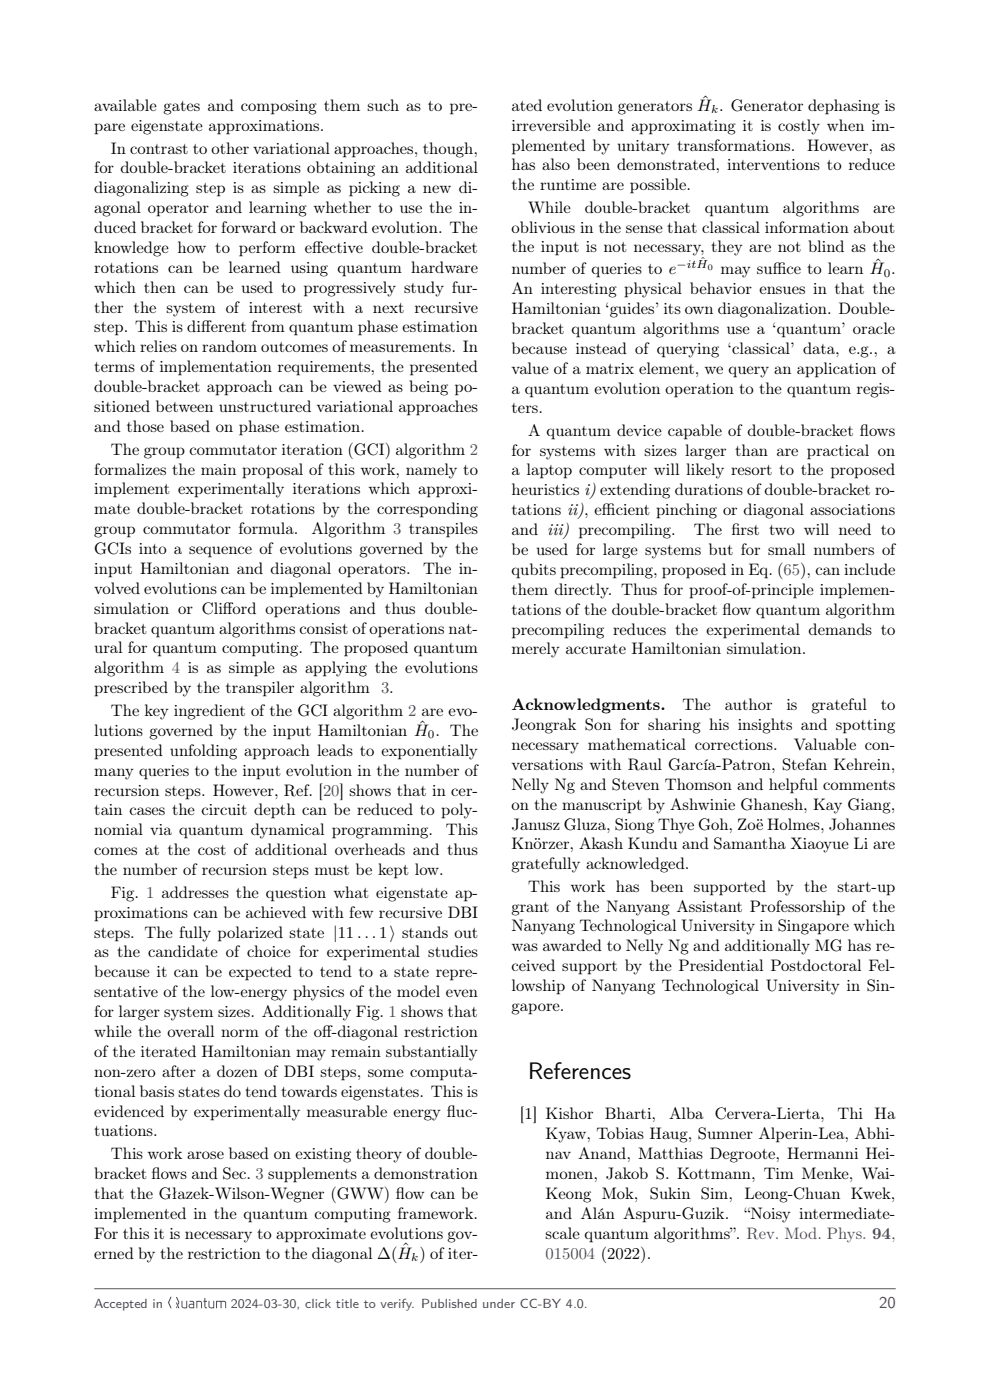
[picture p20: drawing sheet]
<svg xmlns="http://www.w3.org/2000/svg" width="210mm" height="297mm" viewBox="0 0 210 297" stroke-linecap="round" stroke-linejoin="round" font-family="sans-serif">
<defs><g id="words">
<text font-size="5.1" x="112" y="228.8">References</text>
<g font-size="3.5">
<text x="20" y="23.5">available gates and composing them such as to pre-</text>
<text x="108.5" y="23.5">ated evolution generators H . Generator dephasing is</text>
<text x="148.8" y="22.6">ˆ</text>
<text x="20" y="27.7">pare eigenstate approximations.</text>
<text x="108.5" y="27.7">irreversible and approximating it is costly when im-</text>
<text x="23.5" y="32.6">In contrast to other variational approaches, though,</text>
<text x="108.5" y="31.9">plemented by unitary transformations.</text>
<text x="171.3" y="31.9">However, as</text>
<text x="20" y="36.8">for double-bracket iterations obtaining an additional</text>
<text x="20" y="41">diagonalizing step is as simple as picking a new di-</text>
<text x="108.5" y="36.2">has also been demonstrated, interventions to reduce</text>
<text x="108.5" y="40.4">the runtime are possible.</text>
<text x="20" y="45.2">agonal operator and learning whether to use the in-</text>
<text x="112" y="45.1">While</text>
<text x="124" y="45.1">double-bracket</text>
<text x="149.5" y="45.1">quantum</text>
<text x="166.1" y="45.1">algorithms</text>
<text x="185.2" y="45.1">are</text>
<text x="20" y="49.4">duced bracket for forward or backward evolution. The</text>
<text x="20" y="53.7">knowledge how to perform ef</text>
<text x="66.2" y="53.7">fective double-bracket</text>
<text x="108.5" y="49.3">oblivious in the sense that classical information about</text>
<text x="108.5" y="53.6">the input is not necessary, they are not blind as the</text>
<text x="20" y="57.9">rotations can be learned using quantum hardware</text>
<text x="108.5" y="58.2">number of queries to e</text>
<text x="152.9" y="58.2">may suf</text>
<text x="163.9" y="58.2">f</text>
<text x="163.9" y="58.2">ice to learn H .</text>
<text x="185.4" y="57.3">ˆ</text>
<text x="20" y="62.1">which then can be used to progressively study fur-</text>
<text x="108.5" y="62.4">An interesting physical behavior ensues in that the</text>
<text x="20" y="66.3">ther the system of interest with a next recursive</text>
<text x="20" y="70.5">step. This is dif</text>
<text x="42.6" y="70.5">ferent from quantum phase estimation</text>
<text x="108.5" y="66.6">Hamiltonian ‘guides’ its own diagonalization. Double-</text>
<text x="108.5" y="70.8">bracket quantum algorithms use a ‘quantum’ oracle</text>
<text x="20" y="74.7">which relies on random outcomes of measurements. In</text>
<text x="108.5" y="75">because instead of querying ‘classical’ data, e.g., a</text>
<text x="20" y="79">terms of implementation requirements, the presented</text>
<text x="20" y="83.2">double-bracket approach can be viewed as being po-</text>
<text x="108.5" y="79.3">value of a matrix element, we query an application of</text>
<text x="108.5" y="83.5">a quantum evolution operation to the quantum regis-</text>
<text x="20" y="87.4">sitioned between unstructured variational approaches</text>
<text x="108.5" y="87.7">ters.</text>
<text x="20" y="91.6">and those based on phase estimation.</text>
<text x="112" y="92.4">A quantum device capable of double-bracket f</text>
<text x="182.4" y="92.4">lows</text>
<text x="20" y="100.7">formalizes the main proposal of this work, namely to</text>
<text x="23.5" y="96.4">The group commutator iteration (GCI) algorithm 2</text>
<text x="108.5" y="96.7">for systems with sizes larger than are practical on</text>
<text x="108.5" y="100.9">a laptop computer will likely resort to the proposed</text>
<text x="20" y="104.9">implement experimentally iterations which approxi-</text>
<text x="108.5" y="105.1">heuristics i) extending durations of double-bracket ro-</text>
<text x="20" y="109.1">mate double-bracket rotations by the corresponding</text>
<text x="20" y="113.3">group commutator formula.</text>
<text x="66.1" y="113.3">Algorithm 3 transpiles</text>
<text x="108.5" y="109.3">tations ii), ef</text>
<text x="108.5" y="113.5">and iii) precompiling.</text>
<text x="127.7" y="109.3">f</text>
<text x="127.7" y="109.3">icient pinching or diagonal associations</text>
<text x="147.2" y="113.5">The f</text>
<text x="155.1" y="113.5">irst two will need to</text>
<text x="20" y="117.5">GCIs into a sequence of evolutions governed by the</text>
<text x="108.5" y="117.7">be used for large systems but for small numbers of</text>
<text x="20" y="121.8">input Hamiltonian and diagonal operators.</text>
<text x="20" y="126">volved evolutions can be implemented by Hamiltonian</text>
<text x="89.7" y="121.8">The in-</text>
<text x="108.5" y="122">qubits precompiling, proposed in Eq. (65), can include</text>
<text x="20" y="130.2">simulation or Clif</text>
<text x="47.3" y="130.2">ford operations and thus double-</text>
<text x="108.5" y="126.2">them directly. Thus for proof-of-principle implemen-</text>
<text x="108.5" y="130.4">tations of the double-bracket f</text>
<text x="153.3" y="130.4">low quantum algorithm</text>
<text x="20" y="134.4">bracket quantum algorithms consist of operations nat-</text>
<text x="108.5" y="134.6">precompiling reduces the experimental demands to</text>
<text x="20" y="138.6">ural for quantum computing. The proposed quantum</text>
<text x="20" y="142.8">algorithm 4 is as simple as applying the evolutions</text>
<text x="108.5" y="138.8">merely accurate Hamiltonian simulation.</text>
<text x="20" y="147.1">prescribed by the transpiler algorithm 3.</text>
<text x="23.5" y="151.9">The key ingredient of the GCI algorithm 2 are evo-</text>
<text x="88.8" y="155.2">ˆ</text>
<text x="108.5" y="150.7">Acknowledgments.</text>
<text x="108.5" y="154.9">Jeongrak Son for sharing his insights and spotting</text>
<text x="144.7" y="150.7">The</text>
<text x="153.7" y="150.7">author</text>
<text x="166.8" y="150.7">is</text>
<text x="172.1" y="150.7">grateful</text>
<text x="186.8" y="150.7">to</text>
<text x="20" y="160.3">presented unfolding approach leads to exponentially</text>
<text x="20" y="156.1">lutions governed by the input Hamiltonian H . The</text>
<text x="108.5" y="159.1">necessary mathematical corrections.</text>
<text x="168.4" y="159.1">Valuable con-</text>
<text x="20" y="164.5">many queries to the input evolution in the number of</text>
<text x="108.5" y="163.3">versations with Raul García-Patron, Stefan Kehrein,</text>
<text x="108.5" y="167.6">Nelly Ng and Steven Thomson and helpful comments</text>
<text x="20" y="168.8">recursion steps. However, Ref. [20] shows that in cer-</text>
<text x="20" y="173">tain cases the circuit depth can be reduced to poly-</text>
<text x="108.5" y="171.8">on the manuscript by Ashwinie Ghanesh, Kay Giang,</text>
<text x="20" y="177.2">nomial via quantum dynamical programming.</text>
<text x="94.6" y="177.2">This</text>
<text x="108.5" y="176">Janusz Gluza, Siong Thye Goh, Zoë Holmes, Johannes</text>
<text x="20" y="181.4">comes at the cost of additional overheads and thus</text>
<text x="20" y="185.6">the number of recursion steps must be kept low.</text>
<text x="108.5" y="180.2">Knörzer, Akash Kundu and Samantha Xiaoyue Li are</text>
<text x="108.5" y="184.4">gratefully acknowledged.</text>
<text x="23.5" y="190.5">Fig. 1 addresses the question what eigenstate ap-</text>
<text x="112" y="189.2">This work has been supported by the start-up</text>
<text x="20" y="194.7">proximations can be achieved with few recursive DBI</text>
<text x="108.5" y="193.4">grant of the Nanyang Assistant Professorship of the</text>
<text x="108.5" y="197.6">Nanyang Technological University in Singapore which</text>
<text x="20" y="198.9">steps. The fully polarized state |11...1⟩ stands out</text>
<text x="20" y="203.1">as the candidate of choice for experimental studies</text>
<text x="108.5" y="201.8">was awarded to Nelly Ng and additionally MG has re-</text>
<text x="20" y="207.3">because it can be expected to tend to a state repre-</text>
<text x="108.5" y="206">ceived support by the Presidential Postdoctoral Fel-</text>
<text x="20" y="211.6">sentative of the low-energy physics of the model even</text>
<text x="20" y="215.8">for larger system sizes. Additionally Fig. 1 shows that</text>
<text x="108.5" y="210.3">lowship of Nanyang Technological University in Sin-</text>
<text x="108.5" y="214.5">gapore.</text>
<text x="20" y="220">while the overall norm of the of</text>
<text x="68.3" y="220">f-diagonal restriction</text>
<text x="20" y="224.2">of the iterated Hamiltonian may remain substantially</text>
<text x="20" y="228.4">non-zero after a dozen of DBI steps, some computa-</text>
<text x="20" y="232.6">tional basis states do tend towards eigenstates. This is</text>
<text x="20" y="236.9">evidenced by experimentally measurable energy f</text>
<text x="94.8" y="236.9">luc-</text>
<text x="110.3" y="237.5">[1] Kishor Bharti,</text>
<text x="141.9" y="237.5">Alba Cervera-Lierta,</text>
<text x="177.6" y="237.5">Thi Ha</text>
<text x="20" y="241.1">tuations.</text>
<text x="23.5" y="245.9">This work arose based on existing theory of double-</text>
<text x="115.7" y="241.7">Kyaw, Tobias Haug, Sumner Alperin-Lea, Abhi-</text>
<text x="115.7" y="245.9">nav Anand, Matthias Degroote, Hermanni Hei-</text>
<text x="20" y="250.1">bracket f</text>
<text x="32.2" y="250.1">lows and Sec. 3 supplements a demonstration</text>
<text x="115.7" y="250.1">monen, Jakob S. Kottmann, Tim Menke, Wai-</text>
<text x="20" y="254.3">that the Głazek-Wilson-Wegner (GWW) f</text>
<text x="84" y="254.3">low can be</text>
<text x="115.7" y="254.3">Keong Mok, Sukin Sim, Leong-Chuan Kwek,</text>
<text x="20" y="258.6">implemented in the quantum computing framework.</text>
<text x="20" y="262.8">For this it is necessary to approximate evolutions gov-</text>
<text x="115.7" y="258.6">and Alán Aspuru-Guzik.</text>
<text x="115.7" y="262.8">scale quantum algorithms”. Rev. Mod. Phys. 94,</text>
<text x="158" y="258.6">“Noisy intermediate-</text>
<text x="20" y="267">erned by the restriction to the diagonal ∆(H ) of iter-</text>
<text x="85.2" y="266.1">ˆ</text>
</g>
<g font-size="3.5" fill="#53257f">
<text x="115.7" y="267">015004 (2022).</text>
<text x="35.6" y="277.5">Quantum</text>
<text x="186.5" y="277.5">20</text>
</g>
<g font-size="2.8" fill="#53257f">
<text x="20" y="277.5">Accepted in</text>
<text x="49" y="277.5">2024-03-30, click title to verify. Published under CC-BY 4.0.</text>
</g>
<g font-size="2.5">
<text x="150.8" y="24">k</text>
<text x="143.5" y="56.9">−itH</text>
<text x="148.4" y="56.3">ˆ</text>
<text x="187.4" y="58.7">0</text>
<text x="90.8" y="156.6">0</text>
<text x="87.3" y="267.5">k</text>
</g>
<text font-size="1.8" x="150" y="57.3">0</text>
</g></defs>
<path d="M20 273.4h170" fill="none" stroke="#555" stroke-width=".21"/>
<use href="#words"/>
</svg>
